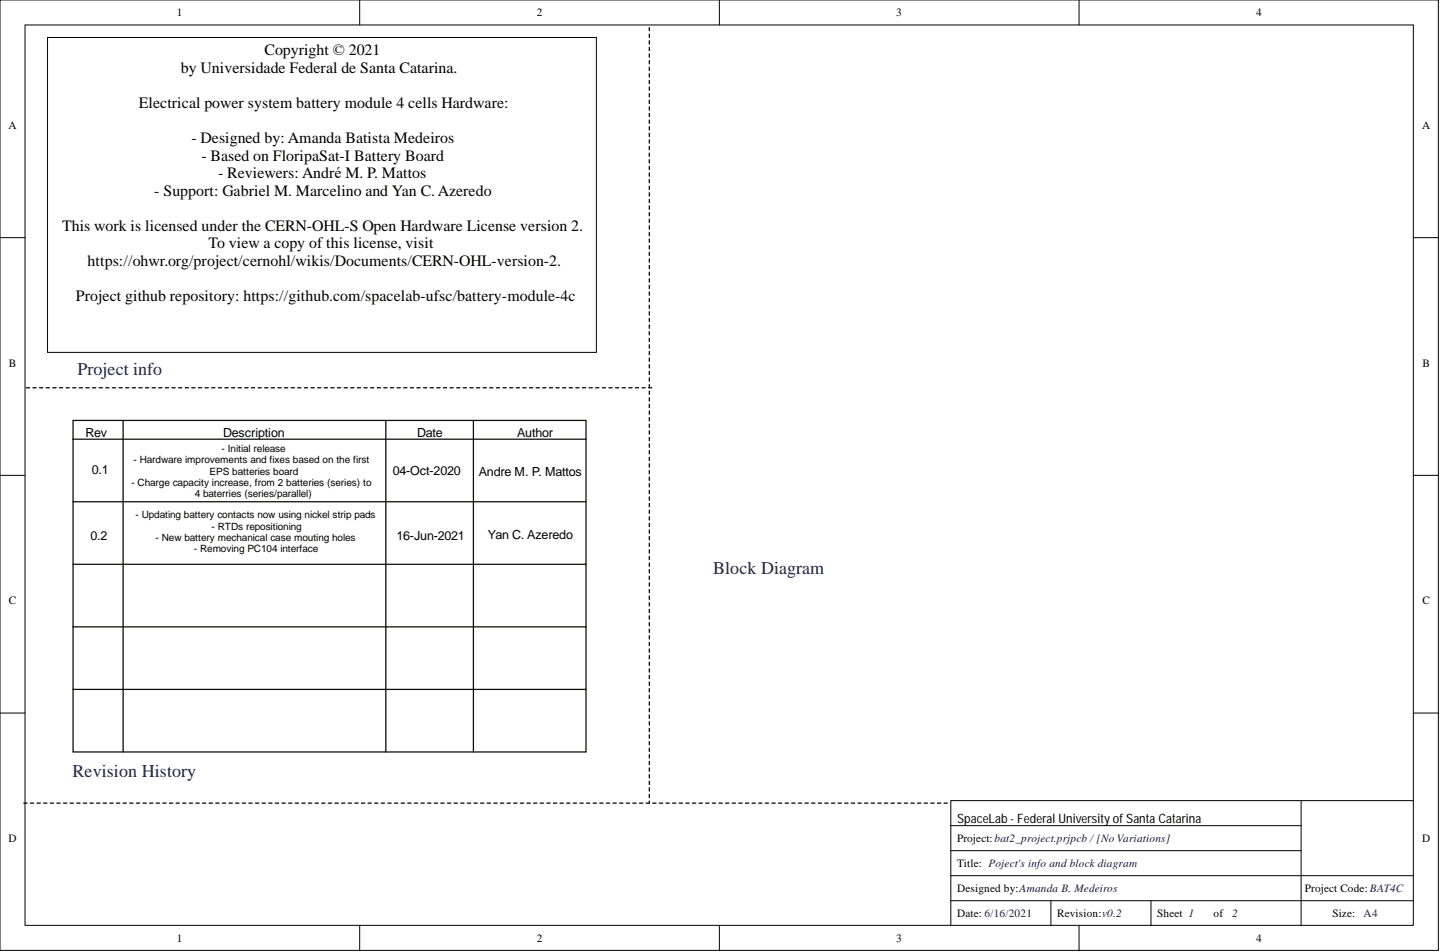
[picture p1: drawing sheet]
<svg xmlns="http://www.w3.org/2000/svg" width="292mm" height="193mm" viewBox="0 0 292 193" stroke-linecap="round" stroke-linejoin="round" font-family="sans-serif">
<defs><g id="words">
<g font-size="3.6" fill="#000080">
<text x="15.7" y="76.1">Project info</text>
<text x="144.7" y="116.4">Block Diagram</text>
<text x="14.7" y="157.5">Revision History</text>
</g>
<g font-size="3.2">
<text x="53.6" y="11.2">Copyright © 2021</text>
<text x="36.7" y="14.8">by Universidade Federal de Santa Catarina.</text>
<text x="28.2" y="21.9">Electrical power system battery module 4 cells Hardware:</text>
<text x="38.8" y="29">- Designed by: Amanda Batista Medeiros</text>
<text x="40.9" y="32.5">- Based on FloripaSat-I Battery Board</text>
<text x="31.3" y="39.6">- Support: Gabriel M. Marcelino and Yan C. Azeredo</text>
<text x="44.2" y="36.1">- Reviewers: André M. P. Mattos</text>
<text x="12.6" y="46.7">This work is licensed under the CERN-OHL-S Open Hardware License version 2.</text>
<text x="17.8" y="53.8">https://ohwr.org/project/cernohl/wikis/Documents/CERN-OHL-version-2.</text>
<text x="42.3" y="50.3">To view a copy of this license, visit</text>
<text x="15.4" y="60.9">Project github repository: https://github.com/spacelab-ufsc/battery-module-4c</text>
</g>
<text font-size="2.6" x="194.1" y="166.8">SpaceLab -Federal University ofSanta Catarina</text>
<g font-size="2.5">
<text x="17.3" y="88.5">Rev</text>
<text x="45.3" y="88.5">Description</text>
<text x="84.6" y="88.5">Date</text>
<text x="104.9" y="88.5">Author</text>
<text x="18.6" y="96.1">0.1</text>
<text x="79.7" y="96.2">04-Oct-2020</text>
<text x="97.1" y="96.4">Andre M. P. Mattos</text>
<text x="18.4" y="109.5">0.2</text>
<text x="80.4" y="109.4">16-Jun-2021</text>
<text x="99" y="109.3">Yan C. Azeredo</text>
</g>
<g font-size="2.3">
<text x="35.9" y="3.3">1</text>
<text x="108.9" y="3.3">2</text>
<text x="181.8" y="3.3">3</text>
<text x="254.8" y="3.3">4</text>
<text x="1.7" y="26.1">A</text>
<text x="288.5" y="26.1">A</text>
<text x="1.8" y="74.3">B</text>
<text x="288.5" y="74.3">B</text>
<text x="1.8" y="122.5">C</text>
<text x="288.5" y="122.5">C</text>
<text x="1.7" y="170.7">D</text>
<text x="194.1" y="170.7">Project:bat2_project.prjpcb /[No Variations]</text>
<text x="288.5" y="170.7">D</text>
<text x="194.1" y="175.7">Title: Poject's info and block diagram</text>
<text x="194.1" y="185.9">Date: 6/16/2021</text>
<text x="194.1" y="180.8">Designed by:Amanda B. Medeiros</text>
<text x="214.4" y="185.9">Revision:v0.2</text>
<text x="234.7" y="185.9">Sheet 1</text>
<text x="246.2" y="185.9">of</text>
<text x="264.7" y="180.8">Project Code: BAT4C</text>
<text x="270.3" y="185.9">Size:</text>
<text x="35.9" y="190.9">1</text>
<text x="108.9" y="190.9">2</text>
<text x="181.8" y="190.9">3</text>
<text x="254.8" y="190.9">4</text>
</g>
<g font-size="2.3" fill="#000080">
<text x="250" y="185.9">2</text>
<text x="276.6" y="185.9">A4</text>
</g>
<g font-size="2">
<text x="27.1" y="93.9">- Hardware improvements and fixes based on the first</text>
<text x="44.9" y="91.6">- Initial release</text>
<text x="26.6" y="98.5">- Charge capacity increase, from 2 batteries (series) to</text>
<text x="39.5" y="100.7">4 baterries (series/parallel)</text>
<text x="42.5" y="96.2">EPS batteries board</text>
<text x="27.5" y="105.1">- Updating battery contacts now using nickel strip pads</text>
<text x="42.9" y="107.3">- RTDs repositioning</text>
<text x="31.6" y="109.6">- New battery mechanical case mouting holes</text>
<text x="39.3" y="111.9">- Removing PC104 interface</text>
</g>
</g></defs>
<g fill="#fff" stroke="#000" stroke-width=".2">
<path d="M0 0h291.8v192.6h-291.8z"/>
<path d="M5.1 5.1h281.6v182.5h-281.6z"/>
</g>
<g fill="none" stroke="#000" stroke-width=".2">
<path d="M73 0v5.1M145.9 0v5.1M218.9 0v5.1M0 48.2h5.1M286.8 48.2h5M0 96.4h5.1M286.8 96.4h5M0 144.5h5.1M286.8 144.5h5M192.9 167.4h71M192.9 177.5h93.9M192.9 172.4h71"/>
<path d="M263.9 162.3v25.3M286.8 162.3h-93.9v25.3M73 187.6v5.1M145.9 187.6v5.1M192.9 182.6h93.9M213.2 182.6v5M218.9 187.6v5.1M233.5 182.6v5"/>
</g>
<path d="M14.8 89h104.1v12.7h-104.1zM14.8 89v-3.8h104.1v3.8M25 85.2v67.2M78.3 85.2v67.2M96 85.2v67.2M14.8 101.7v12.7h104.1v-12.7M14.8 114.4v12.7h104.1v-12.7M14.8 127.1v12.6h104.1v-12.6M14.8 139.7v12.7h104.1v-12.7" fill="none" stroke="#080d02" stroke-width=".25"/>
<path d="M131.7 5.6v157.2M5.3 78.6h126.9M4.8 162.8h187.8" fill="none" stroke="#000" stroke-width=".25" stroke-dasharray=".7 .7"/>
<path d="M9.6 7.6h111.4v63.8h-111.4z" fill="#fff" stroke="#000" stroke-width=".2"/>
<use href="#words"/>
</svg>
